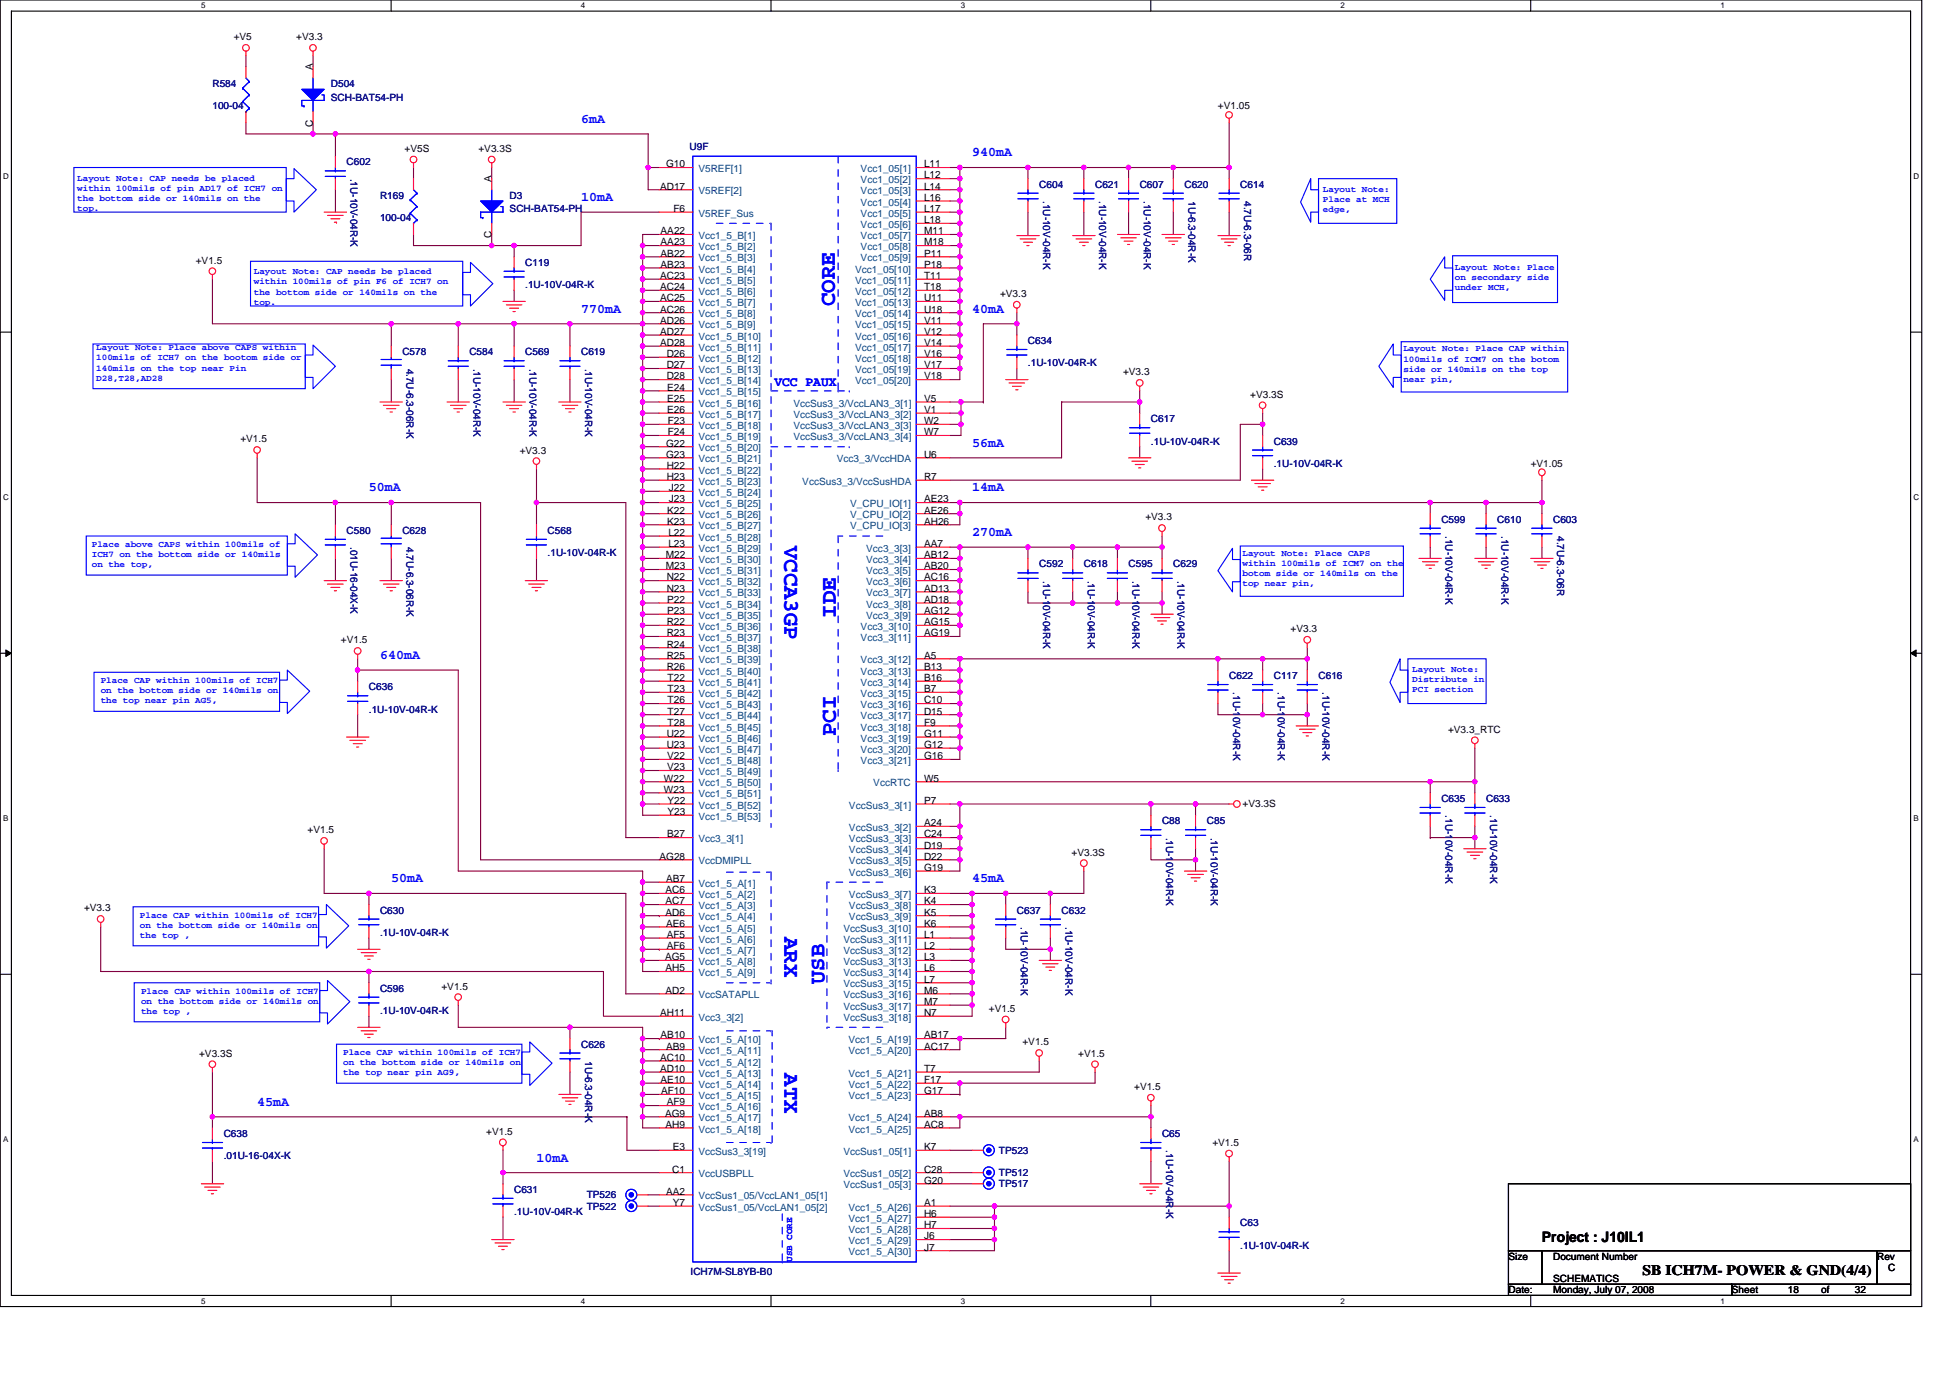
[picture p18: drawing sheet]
<svg xmlns="http://www.w3.org/2000/svg" width="297mm" height="210mm" viewBox="0 0 297 210" stroke-linecap="round" stroke-linejoin="round" font-family="sans-serif">
<defs><g id="words">
<g font-size="3.4" fill="#00f">
<text x="127.1" y="46.6" transform="rotate(-90 127.1 46.6)">CORE</text>
<text x="119.5" y="83.2" transform="rotate(90 119.5 83.2)">VCCA3GP</text>
<text x="127.3" y="94.1" transform="rotate(-90 127.3 94.1)">IDE</text>
<text x="127.3" y="112.1" transform="rotate(-90 127.3 112.1)">PCI</text>
<text x="119.5" y="142.8" transform="rotate(90 119.5 142.8)">ARX</text>
<text x="125.6" y="149.9" transform="rotate(-90 125.6 149.9)">USB</text>
<text x="119.5" y="163.5" transform="rotate(90 119.5 163.5)">ATX</text>
</g>
<g font-size="2.2">
<text x="234.9" y="189.2">Project : J10IL1</text>
<text x="250.2" y="194.3">SB ICH7M- POWER &amp; GND(4/4)</text>
</g>
<g font-size="2" fill="#00f">
<text x="88.5" y="18.7">6mA</text>
<text x="148.1" y="23.8">940mA</text>
<text x="88.5" y="30.6">10mA</text>
<text x="88.5" y="47.6">770mA</text>
<text x="148.1" y="47.6">40mA</text>
<text x="118" y="58.9">VCC PAUX</text>
<text x="148.1" y="68.1">56mA</text>
<text x="56.2" y="74.9">50mA</text>
<text x="148.1" y="74.9">14mA</text>
<text x="148.1" y="81.7">270mA</text>
<text x="57.9" y="100.4">640mA</text>
<text x="59.6" y="134.5">50mA</text>
<text x="148.1" y="134.5">45mA</text>
<text x="39.2" y="168.5">45mA</text>
<text x="81.7" y="177">10mA</text>
</g>
<g font-size="1.5">
<text x="35.6" y="6.1">+V5</text>
<text x="45.1" y="6.1">+V3.3</text>
<text x="47.7" y="10.7" transform="rotate(-90 47.7 10.7)">A</text>
<text x="185.5" y="16.7">+V1.05</text>
<text x="47.7" y="19.3" transform="rotate(-90 47.7 19.3)">C</text>
<text x="61.6" y="23.2">+V5S</text>
<text x="72.9" y="23.2">+V3.3S</text>
<text x="74.9" y="27.7" transform="rotate(-90 74.9 27.7)">A</text>
<text x="100.5" y="28.9">AD17</text>
<text x="101.5" y="25.5">G10</text>
<text x="140.8" y="25.5">L11</text>
<text x="140.8" y="27.2">L12</text>
<text x="140.8" y="28.9">L14</text>
<text x="100.6" y="35.7">AA22</text>
<text x="102.6" y="32.3">F6</text>
<text x="140.8" y="30.6">L16</text>
<text x="140.8" y="32.3">L17</text>
<text x="140.8" y="34">L18</text>
<text x="140.8" y="35.7">M11</text>
<text x="29.8" y="40.2">+V1.5</text>
<text x="74.9" y="36.3" transform="rotate(-90 74.9 36.3)">C</text>
<text x="100.6" y="37.4">AA23</text>
<text x="100.6" y="39.1">AB22</text>
<text x="100.6" y="40.8">AB23</text>
<text x="140.8" y="40.8">P18</text>
<text x="140.8" y="37.4">M18</text>
<text x="140.8" y="39.1">P11</text>
<text x="100.5" y="42.5">AC23</text>
<text x="100.5" y="44.2">AC24</text>
<text x="100.5" y="45.9">AC25</text>
<text x="100.5" y="47.6">AC26</text>
<text x="140.8" y="42.5">T11</text>
<text x="140.8" y="44.2">T18</text>
<text x="140.8" y="45.9">U11</text>
<text x="140.8" y="47.6">U18</text>
<text x="152.3" y="45.3">+V3.3</text>
<text x="100.5" y="49.3">AD26</text>
<text x="100.5" y="51">AD27</text>
<text x="100.5" y="52.7">AD28</text>
<text x="140.8" y="49.3">V11</text>
<text x="140.8" y="51">V12</text>
<text x="140.8" y="52.7">V14</text>
<text x="101.6" y="54.4">D26</text>
<text x="101.6" y="56.1">D27</text>
<text x="101.6" y="57.8">D28</text>
<text x="101.6" y="59.5">E24</text>
<text x="140.8" y="54.4">V16</text>
<text x="140.8" y="56.1">V17</text>
<text x="140.8" y="57.8">V18</text>
<text x="171.1" y="57.2">+V3.3</text>
<text x="101.6" y="61.2">E25</text>
<text x="101.6" y="62.9">E26</text>
<text x="101.7" y="64.6">F23</text>
<text x="140.8" y="61.2">V5</text>
<text x="140.8" y="62.9">V1</text>
<text x="140.8" y="64.6">W2</text>
<text x="190.5" y="60.6">+V3.3S</text>
<text x="36.6" y="67.4">+V1.5</text>
<text x="79.2" y="69.1">+V3.3</text>
<text x="101.5" y="68.1">G22</text>
<text x="101.5" y="69.7">G23</text>
<text x="101.6" y="71.4">H22</text>
<text x="101.7" y="66.3">F24</text>
<text x="140.8" y="66.3">W7</text>
<text x="140.8" y="69.7">U6</text>
<text x="233.2" y="71.1">+V1.05</text>
<text x="101.6" y="73.2">H23</text>
<text x="101.9" y="74.8">J22</text>
<text x="101.9" y="76.6">J23</text>
<text x="140.8" y="76.6">AE23</text>
<text x="140.8" y="73.2">R7</text>
<text x="101.6" y="78.3">K22</text>
<text x="101.6" y="79.9">K23</text>
<text x="101.8" y="81.7">L22</text>
<text x="101.8" y="83.4">L23</text>
<text x="140.8" y="78.3">AE26</text>
<text x="140.8" y="79.9">AH26</text>
<text x="140.8" y="83.4">AA7</text>
<text x="174.5" y="79.3">+V3.3</text>
<text x="101.4" y="85.1">M22</text>
<text x="101.4" y="86.8">M23</text>
<text x="101.6" y="88.5">N22</text>
<text x="140.8" y="85.1">AB12</text>
<text x="140.8" y="86.8">AB20</text>
<text x="140.8" y="88.5">AC16</text>
<text x="101.6" y="90.2">N23</text>
<text x="101.6" y="95.3">R22</text>
<text x="101.6" y="91.9">P22</text>
<text x="101.6" y="93.6">P23</text>
<text x="140.8" y="90.2">AD13</text>
<text x="140.8" y="91.9">AD18</text>
<text x="140.8" y="93.6">AG12</text>
<text x="140.8" y="95.3">AG15</text>
<text x="51.9" y="98">+V1.5</text>
<text x="101.6" y="97">R23</text>
<text x="101.6" y="98.7">R24</text>
<text x="101.6" y="100.4">R25</text>
<text x="140.8" y="97">AG19</text>
<text x="140.8" y="100.4">A5</text>
<text x="196.6" y="96.3">+V3.3</text>
<text x="101.6" y="102.1">R26</text>
<text x="101.7" y="103.8">T22</text>
<text x="101.7" y="105.5">T23</text>
<text x="101.7" y="107.2">T26</text>
<text x="140.8" y="102.1">B13</text>
<text x="140.8" y="103.8">B16</text>
<text x="140.8" y="105.5">B7</text>
<text x="140.8" y="107.2">C10</text>
<text x="101.6" y="112.3">U22</text>
<text x="101.6" y="114">U23</text>
<text x="101.7" y="108.9">T27</text>
<text x="101.7" y="110.6">T28</text>
<text x="140.8" y="108.9">D15</text>
<text x="140.8" y="110.6">F9</text>
<text x="140.8" y="112.3">G11</text>
<text x="140.8" y="114">G12</text>
<text x="220.6" y="111.7">+V3.3_RTC</text>
<text x="101.1" y="119.1">W22</text>
<text x="101.6" y="115.7">V22</text>
<text x="101.6" y="117.4">V23</text>
<text x="140.8" y="119.1">W5</text>
<text x="140.8" y="115.7">G16</text>
<text x="101.1" y="120.8">W23</text>
<text x="101.7" y="122.5">Y22</text>
<text x="101.7" y="124.2">Y23</text>
<text x="140.8" y="122.5">P7</text>
<text x="140.8" y="125.9">A24</text>
<text x="189.3" y="123">+V3.3S</text>
<text x="46.8" y="127">+V1.5</text>
<text x="100.5" y="131">AG28</text>
<text x="101.6" y="127.6">B27</text>
<text x="140.8" y="127.6">C24</text>
<text x="140.8" y="129.3">D19</text>
<text x="140.8" y="131">D22</text>
<text x="163.2" y="130.4">+V3.3S</text>
<text x="101.4" y="136.1">AC6</text>
<text x="101.4" y="137.8">AC7</text>
<text x="101.5" y="134.4">AB7</text>
<text x="140.8" y="132.7">G19</text>
<text x="140.8" y="136.1">K3</text>
<text x="140.8" y="137.8">K4</text>
<text x="12.8" y="138.9">+V3.3</text>
<text x="101.4" y="139.5">AD6</text>
<text x="101.5" y="141.2">AE6</text>
<text x="101.6" y="142.9">AF5</text>
<text x="140.8" y="139.5">K5</text>
<text x="140.8" y="141.2">K6</text>
<text x="140.8" y="142.9">L1</text>
<text x="101.3" y="146.3">AG5</text>
<text x="101.4" y="148">AH5</text>
<text x="101.6" y="144.6">AF6</text>
<text x="140.8" y="144.6">L2</text>
<text x="140.8" y="146.3">L3</text>
<text x="140.8" y="148">L6</text>
<text x="140.8" y="149.7">L7</text>
<text x="67.2" y="150.8">+V1.5</text>
<text x="100.5" y="154.8">AH11</text>
<text x="101.4" y="151.4">AD2</text>
<text x="140.8" y="151.4">M6</text>
<text x="140.8" y="153.1">M7</text>
<text x="140.8" y="154.8">N7</text>
<text x="150.6" y="154.2">+V1.5</text>
<text x="30.3" y="161">+V3.3S</text>
<text x="100.5" y="161.6">AC10</text>
<text x="100.6" y="158.2">AB10</text>
<text x="101.5" y="159.9">AB9</text>
<text x="140.8" y="158.2">AB17</text>
<text x="140.8" y="159.9">AC17</text>
<text x="155.7" y="159.3">+V1.5</text>
<text x="164.2" y="161">+V1.5</text>
<text x="100.5" y="163.3">AD10</text>
<text x="100.6" y="165">AE10</text>
<text x="100.7" y="166.8">AF10</text>
<text x="140.8" y="163.3">T7</text>
<text x="140.8" y="165">F17</text>
<text x="140.8" y="166.8">G17</text>
<text x="172.8" y="166.1">+V1.5</text>
<text x="74.1" y="172.9">+V1.5</text>
<text x="101.3" y="170.2">AG9</text>
<text x="101.4" y="171.9">AH9</text>
<text x="101.6" y="168.4">AF9</text>
<text x="140.8" y="170.2">AB8</text>
<text x="140.8" y="171.9">AC8</text>
<text x="102.4" y="178.7">C1</text>
<text x="102.5" y="175.3">E3</text>
<text x="140.8" y="175.3">K7</text>
<text x="140.8" y="178.7">C28</text>
<text x="184.7" y="174.6">+V1.5</text>
<text x="101.5" y="182.1">AA2</text>
<text x="102.5" y="183.8">Y7</text>
<text x="140.8" y="180.4">G20</text>
<text x="140.8" y="183.8">A1</text>
<text x="140.8" y="185.5">H6</text>
<text x="140.8" y="187.2">H7</text>
<text x="140.8" y="188.9">J6</text>
<text x="140.8" y="190.6">J7</text>
<text x="229.8" y="192">Size</text>
<text x="236.6" y="192">Document Number</text>
<text x="285.9" y="192">Rev</text>
<text x="229.8" y="197.1">Date:</text>
<text x="236.6" y="195.4">SCHEMATICS</text>
<text x="236.6" y="197.1">Monday, July 07, 2008</text>
<text x="263.8" y="197.1">Sheet</text>
<text x="272.3" y="197.1">18</text>
<text x="277.4" y="197.1">of</text>
<text x="282.5" y="197.1">32</text>
<text x="287.6" y="193.7">C</text>
</g>
<g font-size="1.5" fill="#000080">
<text x="32.4" y="13.3">R584</text>
<text x="32.4" y="16.7">100-04</text>
<text x="50.4" y="13.3">D504</text>
<text x="50.4" y="15.3">SCH-BAT54-PH</text>
<text x="105" y="22.8">U9F</text>
<text x="52.8" y="25.2">C602</text>
<text x="53.4" y="27.2" transform="rotate(90 53.4 27.2)">.1U-10V-04R-K</text>
<text x="158.3" y="28.6">C604</text>
<text x="166.8" y="28.6">C621</text>
<text x="173.6" y="28.6">C607</text>
<text x="180.4" y="28.6">C620</text>
<text x="188.9" y="28.6">C614</text>
<text x="57.9" y="30.3">R169</text>
<text x="57.9" y="33.7">100-04</text>
<text x="77.6" y="30.3">D3</text>
<text x="77.6" y="32.3">SCH-BAT54-PH</text>
<text x="158.9" y="30.6" transform="rotate(90 158.9 30.6)">.1U-10V-04R-K</text>
<text x="167.4" y="30.6" transform="rotate(90 167.4 30.6)">.1U-10V-04R-K</text>
<text x="174.2" y="30.6" transform="rotate(90 174.2 30.6)">.1U-10V-04R-K</text>
<text x="181" y="30.6" transform="rotate(90 181 30.6)">1U-6.3-04R-K</text>
<text x="189.5" y="30.6" transform="rotate(90 189.5 30.6)">4.7U-6.3-06R</text>
<text x="80" y="40.5">C119</text>
<text x="80" y="43.9">.1U-10V-04R-K</text>
<text x="156.6" y="52.4">C634</text>
<text x="61.3" y="54.1">C578</text>
<text x="61.9" y="56.2" transform="rotate(90 61.9 56.2)">4.7U-6.3-06R-K</text>
<text x="71.5" y="54.1">C584</text>
<text x="72.1" y="56.2" transform="rotate(90 72.1 56.2)">.1U-10V-04R-K</text>
<text x="80" y="54.1">C569</text>
<text x="80.6" y="56.2" transform="rotate(90 80.6 56.2)">.1U-10V-04R-K</text>
<text x="88.5" y="54.1">C619</text>
<text x="89.2" y="56.2" transform="rotate(90 89.2 56.2)">.1U-10V-04R-K</text>
<text x="156.6" y="55.8">.1U-10V-04R-K</text>
<text x="175.3" y="64.3">C617</text>
<text x="175.3" y="67.7">.1U-10V-04R-K</text>
<text x="194" y="67.7">C639</text>
<text x="194" y="71.1">.1U-10V-04R-K</text>
<text x="52.8" y="81.3">C580</text>
<text x="53.4" y="83.4" transform="rotate(90 53.4 83.4)">.01U-16-04X-K</text>
<text x="61.3" y="81.3">C628</text>
<text x="61.9" y="83.4" transform="rotate(90 61.9 83.4)">4.7U-6.3-06R-K</text>
<text x="83.4" y="81.3">C568</text>
<text x="219.6" y="79.7">C599</text>
<text x="220.2" y="81.7" transform="rotate(90 220.2 81.7)">.1U-10V-04R-K</text>
<text x="228.1" y="79.7">C610</text>
<text x="228.7" y="81.7" transform="rotate(90 228.7 81.7)">.1U-10V-04R-K</text>
<text x="236.6" y="79.7">C603</text>
<text x="237.2" y="81.7" transform="rotate(90 237.2 81.7)">4.7U-6.3-06R</text>
<text x="83.4" y="84.8">.1U-10V-04R-K</text>
<text x="158.3" y="86.5">C592</text>
<text x="158.9" y="88.5" transform="rotate(90 158.9 88.5)">.1U-10V-04R-K</text>
<text x="165.1" y="86.5">C618</text>
<text x="165.7" y="88.5" transform="rotate(90 165.7 88.5)">.1U-10V-04R-K</text>
<text x="171.9" y="86.5">C595</text>
<text x="172.5" y="88.5" transform="rotate(90 172.5 88.5)">.1U-10V-04R-K</text>
<text x="178.7" y="86.5">C629</text>
<text x="179.3" y="88.5" transform="rotate(90 179.3 88.5)">.1U-10V-04R-K</text>
<text x="56.2" y="105.2">C636</text>
<text x="187.2" y="103.5">C622</text>
<text x="187.9" y="105.5" transform="rotate(90 187.9 105.5)">.1U-10V-04R-K</text>
<text x="194" y="103.5">C117</text>
<text x="194.7" y="105.5" transform="rotate(90 194.7 105.5)">.1U-10V-04R-K</text>
<text x="200.8" y="103.5">C616</text>
<text x="201.5" y="105.5" transform="rotate(90 201.5 105.5)">.1U-10V-04R-K</text>
<text x="56.2" y="108.6">.1U-10V-04R-K</text>
<text x="177" y="125.6">C88</text>
<text x="183.8" y="125.6">C85</text>
<text x="219.6" y="122.2">C635</text>
<text x="220.2" y="124.2" transform="rotate(90 220.2 124.2)">.1U-10V-04R-K</text>
<text x="226.4" y="122.2">C633</text>
<text x="227" y="124.2" transform="rotate(90 227 124.2)">.1U-10V-04R-K</text>
<text x="177.6" y="127.6" transform="rotate(90 177.6 127.6)">.1U-10V-04R-K</text>
<text x="184.4" y="127.6" transform="rotate(90 184.4 127.6)">.1U-10V-04R-K</text>
<text x="57.9" y="139.2">C630</text>
<text x="57.9" y="142.6">.1U-10V-04R-K</text>
<text x="154.9" y="139.2">C637</text>
<text x="155.5" y="141.2" transform="rotate(90 155.5 141.2)">.1U-10V-04R-K</text>
<text x="161.7" y="139.2">C632</text>
<text x="162.3" y="141.2" transform="rotate(90 162.3 141.2)">.1U-10V-04R-K</text>
<text x="57.9" y="151.1">C596</text>
<text x="57.9" y="154.5">.1U-10V-04R-K</text>
<text x="88.5" y="159.6">C626</text>
<text x="89.2" y="161.7" transform="rotate(90 89.2 161.7)">1U-6.3-04R-K</text>
<text x="34.1" y="173.2">C638</text>
<text x="177" y="173.2">C65</text>
<text x="34.1" y="176.7">.01U-16-04X-K</text>
<text x="152.2" y="175.8">TP523</text>
<text x="152.2" y="179.2">TP512</text>
<text x="177.6" y="175.3" transform="rotate(90 177.6 175.3)">.1U-10V-04R-K</text>
<text x="78.3" y="181.8">C631</text>
<text x="78.3" y="185.2">.1U-10V-04R-K</text>
<text x="89.4" y="184.3">TP522</text>
<text x="89.4" y="182.6">TP526</text>
<text x="152.2" y="180.9">TP517</text>
<text x="188.9" y="186.9">C63</text>
<text x="188.9" y="190.3">.1U-10V-04R-K</text>
<text x="105.2" y="194.4">ICH7M-SL8YB-B0</text>
</g>
<g font-size="1.5" fill="#004080">
<text x="106.4" y="26.2">V5REF[1]</text>
<text x="106.4" y="29.6">V5REF[2]</text>
<text x="131.1" y="26.2">Vcc1_05[1]</text>
<text x="131.1" y="27.9">Vcc1_05[2]</text>
<text x="131.1" y="29.6">Vcc1_05[3]</text>
<text x="106.4" y="33">V5REF_Sus</text>
<text x="131.1" y="31.3">Vcc1_05[4]</text>
<text x="131.1" y="33">Vcc1_05[5]</text>
<text x="131.1" y="34.7">Vcc1_05[6]</text>
<text x="106.4" y="36.4">Vcc1_5_B[1]</text>
<text x="106.4" y="38.1">Vcc1_5_B[2]</text>
<text x="106.4" y="39.8">Vcc1_5_B[3]</text>
<text x="106.4" y="41.5">Vcc1_5_B[4]</text>
<text x="130.3" y="41.5">Vcc1_05[10]</text>
<text x="131.1" y="36.4">Vcc1_05[7]</text>
<text x="131.1" y="38.1">Vcc1_05[8]</text>
<text x="131.1" y="39.8">Vcc1_05[9]</text>
<text x="106.4" y="43.2">Vcc1_5_B[5]</text>
<text x="106.4" y="44.9">Vcc1_5_B[6]</text>
<text x="106.4" y="46.6">Vcc1_5_B[7]</text>
<text x="130.3" y="43.2">Vcc1_05[11]</text>
<text x="130.3" y="44.9">Vcc1_05[12]</text>
<text x="130.3" y="46.6">Vcc1_05[13]</text>
<text x="106.4" y="48.3">Vcc1_5_B[8]</text>
<text x="106.4" y="50">Vcc1_5_B[9]</text>
<text x="106.4" y="51.8">Vcc1_5_B[10]</text>
<text x="106.4" y="53.4">Vcc1_5_B[11]</text>
<text x="130.3" y="48.3">Vcc1_05[14]</text>
<text x="130.3" y="50">Vcc1_05[15]</text>
<text x="130.3" y="51.8">Vcc1_05[16]</text>
<text x="130.3" y="53.4">Vcc1_05[17]</text>
<text x="106.4" y="55.1">Vcc1_5_B[12]</text>
<text x="106.4" y="56.9">Vcc1_5_B[13]</text>
<text x="106.4" y="58.5">Vcc1_5_B[14]</text>
<text x="130.3" y="55.1">Vcc1_05[18]</text>
<text x="130.3" y="56.9">Vcc1_05[19]</text>
<text x="130.3" y="58.5">Vcc1_05[20]</text>
<text x="106.4" y="60.3">Vcc1_5_B[15]</text>
<text x="106.4" y="62">Vcc1_5_B[16]</text>
<text x="106.4" y="63.6">Vcc1_5_B[17]</text>
<text x="106.4" y="65.4">Vcc1_5_B[18]</text>
<text x="120.9" y="62">VccSus3_3/VccLAN3_3[1]</text>
<text x="120.9" y="63.6">VccSus3_3/VccLAN3_3[2]</text>
<text x="120.9" y="65.4">VccSus3_3/VccLAN3_3[3]</text>
<text x="106.4" y="67.1">Vcc1_5_B[19]</text>
<text x="106.4" y="68.8">Vcc1_5_B[20]</text>
<text x="106.4" y="70.5">Vcc1_5_B[21]</text>
<text x="120.9" y="67.1">VccSus3_3/VccLAN3_3[4]</text>
<text x="127.5" y="70.5">Vcc3_3/VccHDA</text>
<text x="106.4" y="72.2">Vcc1_5_B[22]</text>
<text x="106.4" y="73.9">Vcc1_5_B[23]</text>
<text x="106.4" y="75.6">Vcc1_5_B[24]</text>
<text x="106.4" y="77.3">Vcc1_5_B[25]</text>
<text x="122.2" y="73.9">VccSus3_3/VccSusHDA</text>
<text x="129.5" y="77.3">V_CPU_IO[1]</text>
<text x="106.4" y="79">Vcc1_5_B[26]</text>
<text x="106.4" y="80.7">Vcc1_5_B[27]</text>
<text x="106.4" y="82.4">Vcc1_5_B[28]</text>
<text x="129.5" y="79">V_CPU_IO[2]</text>
<text x="129.5" y="80.7">V_CPU_IO[3]</text>
<text x="106.4" y="84.1">Vcc1_5_B[29]</text>
<text x="106.4" y="85.8">Vcc1_5_B[30]</text>
<text x="106.4" y="87.5">Vcc1_5_B[31]</text>
<text x="106.4" y="89.2">Vcc1_5_B[32]</text>
<text x="131.9" y="84.1">Vcc3_3[3]</text>
<text x="131.9" y="85.8">Vcc3_3[4]</text>
<text x="131.9" y="87.5">Vcc3_3[5]</text>
<text x="131.9" y="89.2">Vcc3_3[6]</text>
<text x="106.4" y="90.9">Vcc1_5_B[33]</text>
<text x="106.4" y="92.6">Vcc1_5_B[34]</text>
<text x="106.4" y="94.3">Vcc1_5_B[35]</text>
<text x="106.4" y="96">Vcc1_5_B[36]</text>
<text x="131.1" y="96">Vcc3_3[10]</text>
<text x="131.9" y="90.9">Vcc3_3[7]</text>
<text x="131.9" y="92.6">Vcc3_3[8]</text>
<text x="131.9" y="94.3">Vcc3_3[9]</text>
<text x="106.4" y="97.7">Vcc1_5_B[37]</text>
<text x="106.4" y="99.4">Vcc1_5_B[38]</text>
<text x="106.4" y="101.1">Vcc1_5_B[39]</text>
<text x="131.1" y="97.7">Vcc3_3[11]</text>
<text x="131.1" y="101.1">Vcc3_3[12]</text>
<text x="106.4" y="102.8">Vcc1_5_B[40]</text>
<text x="106.4" y="104.5">Vcc1_5_B[41]</text>
<text x="106.4" y="106.2">Vcc1_5_B[42]</text>
<text x="106.4" y="107.9">Vcc1_5_B[43]</text>
<text x="131.1" y="102.8">Vcc3_3[13]</text>
<text x="131.1" y="104.5">Vcc3_3[14]</text>
<text x="131.1" y="106.2">Vcc3_3[15]</text>
<text x="131.1" y="107.9">Vcc3_3[16]</text>
<text x="106.4" y="109.6">Vcc1_5_B[44]</text>
<text x="106.4" y="111.3">Vcc1_5_B[45]</text>
<text x="106.4" y="113">Vcc1_5_B[46]</text>
<text x="131.1" y="109.6">Vcc3_3[17]</text>
<text x="131.1" y="111.3">Vcc3_3[18]</text>
<text x="131.1" y="113">Vcc3_3[19]</text>
<text x="106.4" y="114.7">Vcc1_5_B[47]</text>
<text x="106.4" y="116.4">Vcc1_5_B[48]</text>
<text x="106.4" y="118.1">Vcc1_5_B[49]</text>
<text x="106.4" y="119.8">Vcc1_5_B[50]</text>
<text x="131.1" y="114.7">Vcc3_3[20]</text>
<text x="131.1" y="116.4">Vcc3_3[21]</text>
<text x="133" y="119.8">VccRTC</text>
<text x="106.4" y="121.5">Vcc1_5_B[51]</text>
<text x="106.4" y="123.2">Vcc1_5_B[52]</text>
<text x="106.4" y="124.9">Vcc1_5_B[53]</text>
<text x="129.3" y="123.2">VccSus3_3[1]</text>
<text x="106.4" y="128.3">Vcc3_3[1]</text>
<text x="106.4" y="131.7">VccDMIPLL</text>
<text x="129.3" y="126.6">VccSus3_3[2]</text>
<text x="129.3" y="128.3">VccSus3_3[3]</text>
<text x="129.3" y="130">VccSus3_3[4]</text>
<text x="129.3" y="131.7">VccSus3_3[5]</text>
<text x="106.4" y="135.1">Vcc1_5_A[1]</text>
<text x="106.4" y="136.8">Vcc1_5_A[2]</text>
<text x="129.3" y="133.4">VccSus3_3[6]</text>
<text x="129.3" y="136.8">VccSus3_3[7]</text>
<text x="106.4" y="138.5">Vcc1_5_A[3]</text>
<text x="106.4" y="140.2">Vcc1_5_A[4]</text>
<text x="106.4" y="141.9">Vcc1_5_A[5]</text>
<text x="106.4" y="143.6">Vcc1_5_A[6]</text>
<text x="128.5" y="141.9">VccSus3_3[10]</text>
<text x="128.5" y="143.6">VccSus3_3[11]</text>
<text x="129.3" y="138.5">VccSus3_3[8]</text>
<text x="129.3" y="140.2">VccSus3_3[9]</text>
<text x="106.4" y="145.4">Vcc1_5_A[7]</text>
<text x="106.4" y="147">Vcc1_5_A[8]</text>
<text x="106.4" y="148.7">Vcc1_5_A[9]</text>
<text x="128.5" y="145.4">VccSus3_3[12]</text>
<text x="128.5" y="147">VccSus3_3[13]</text>
<text x="128.5" y="148.7">VccSus3_3[14]</text>
<text x="106.4" y="152.1">VccSATAPLL</text>
<text x="106.4" y="155.6">Vcc3_3[2]</text>
<text x="128.5" y="150.5">VccSus3_3[15]</text>
<text x="128.5" y="152.1">VccSus3_3[16]</text>
<text x="128.5" y="153.9">VccSus3_3[17]</text>
<text x="128.5" y="155.6">VccSus3_3[18]</text>
<text x="106.4" y="159">Vcc1_5_A[10]</text>
<text x="106.4" y="160.7">Vcc1_5_A[11]</text>
<text x="129.2" y="159">Vcc1_5_A[19]</text>
<text x="129.2" y="160.7">Vcc1_5_A[20]</text>
<text x="106.4" y="162.4">Vcc1_5_A[12]</text>
<text x="106.4" y="164.1">Vcc1_5_A[13]</text>
<text x="106.4" y="165.8">Vcc1_5_A[14]</text>
<text x="106.4" y="167.5">Vcc1_5_A[15]</text>
<text x="129.2" y="164.1">Vcc1_5_A[21]</text>
<text x="129.2" y="165.8">Vcc1_5_A[22]</text>
<text x="129.2" y="167.5">Vcc1_5_A[23]</text>
<text x="106.4" y="169.2">Vcc1_5_A[16]</text>
<text x="106.4" y="170.9">Vcc1_5_A[17]</text>
<text x="106.4" y="172.6">Vcc1_5_A[18]</text>
<text x="129.2" y="170.9">Vcc1_5_A[24]</text>
<text x="129.2" y="172.6">Vcc1_5_A[25]</text>
<text x="106.4" y="176">VccSus3_3[19]</text>
<text x="106.4" y="179.4">VccUSBPLL</text>
<text x="128.5" y="176">VccSus1_05[1]</text>
<text x="128.5" y="179.4">VccSus1_05[2]</text>
<text x="106.4" y="182.8">VccSus1_05/VccLAN1_05[1]</text>
<text x="106.4" y="184.5">VccSus1_05/VccLAN1_05[2]</text>
<text x="128.5" y="181.1">VccSus1_05[3]</text>
<text x="129.2" y="184.5">Vcc1_5_A[26]</text>
<text x="129.2" y="186.2">Vcc1_5_A[27]</text>
<text x="129.2" y="187.9">Vcc1_5_A[28]</text>
<text x="129.2" y="189.6">Vcc1_5_A[29]</text>
<text x="129.2" y="191.3">Vcc1_5_A[30]</text>
</g>
<g font-size="1.4" fill="#00f">
<text x="11.8" y="27.5">Layout Note: CAP needs be placed</text>
<text x="11.8" y="29.1">within 100mils of pin AD17 of ICH7 on</text>
<text x="201.5" y="29.2">Layout Note:</text>
<text x="11.8" y="30.6">the bottom side or 140mils on the</text>
<text x="11.8" y="32.2">top.</text>
<text x="201.5" y="30.8">Place at MCH</text>
<text x="201.5" y="32.3">edge,</text>
<text x="38.7" y="41.8">Layout Note: CAP needs be placed</text>
<text x="221.6" y="41.1">Layout Note: Place</text>
<text x="38.7" y="43.3">within 100mils of pin F6 of ICH7 on</text>
<text x="38.7" y="44.9">the bottom side or 140mils on the</text>
<text x="38.7" y="46.4">top.</text>
<text x="221.6" y="42.7">on secondary side</text>
<text x="221.6" y="44.2">under MCH,</text>
<text x="14.7" y="53.4">Layout Note: Place above CAPS within</text>
<text x="213.8" y="53.6">Layout Note: Place CAP within</text>
<text x="14.7" y="54.9">100mils of ICH7 on the bootom side or</text>
<text x="14.7" y="56.5">140mils on the top near Pin</text>
<text x="14.7" y="58">D28,T28,AD28</text>
<text x="213.8" y="55.1">100mils of ICM7 on the botom</text>
<text x="213.8" y="56.6">side or 140mils on the top</text>
<text x="213.8" y="58.2">near pin,</text>
<text x="14" y="83.3">Place above CAPS within 100mils of</text>
<text x="14" y="84.9">ICH7 on the bottom side or 140mils</text>
<text x="14" y="86.4">on the top,</text>
<text x="189.3" y="84.7">Layout Note: Place CAPS</text>
<text x="189.3" y="86.2">within 100mils of ICM7 on the</text>
<text x="189.3" y="87.8">botom side or 140mils on the</text>
<text x="189.3" y="89.3">top near pin,</text>
<text x="15.3" y="104.1">Place CAP within 100mils of ICH7</text>
<text x="15.3" y="105.6">on the bottom side or 140mils on</text>
<text x="15.3" y="107.2">the top near pin AG5,</text>
<text x="215.1" y="102.4">Layout Note:</text>
<text x="215.1" y="103.9">Distribute in</text>
<text x="215.1" y="105.5">PCI section</text>
<text x="21.3" y="139.8">Place CAP within 100mils of ICH7</text>
<text x="21.3" y="141.4">on the bottom side or 140mils on</text>
<text x="21.3" y="142.9">the top ,</text>
<text x="21.5" y="151.4">Place CAP within 100mils of ICH7</text>
<text x="21.5" y="153">on the bottom side or 140mils on</text>
<text x="21.5" y="154.5">the top ,</text>
<text x="52.3" y="160.8">Place CAP within 100mils of ICH7</text>
<text x="52.3" y="162.3">on the bottom side or 140mils on</text>
<text x="52.3" y="163.9">the top near pin AG9,</text>
<text x="120.7" y="192.3" transform="rotate(-90 120.7 192.3)">USB CORE</text>
</g>
<g font-size="1.2">
<text x="30.6" y="1.2">5</text>
<text x="88.5" y="1.2">4</text>
<text x="146.4" y="1.2">3</text>
<text x="204.2" y="1.2">2</text>
<text x="262.1" y="1.2">1</text>
<text x=".5" y="27.2">D</text>
<text x="291.5" y="27.2">D</text>
<text x=".5" y="76.1">C</text>
<text x="291.5" y="76.1">C</text>
<text x=".5" y="125.1">B</text>
<text x="291.5" y="125.1">B</text>
<text x=".5" y="174">A</text>
<text x="291.5" y="174">A</text>
<text x="30.6" y="198.6">5</text>
<text x="88.5" y="198.6">4</text>
<text x="146.4" y="198.6">3</text>
<text x="204.2" y="198.6">2</text>
<text x="262.1" y="198.6">1</text>
</g>
</g></defs>
<path d="M0 0h292.7v199.1h-292.7zM1.7 1.7h289.3v195.7h-289.3z" fill="none" stroke="#000" stroke-width=".17"/>
<g fill="#fff">
<path d="M30.6 .2h.7v1.3h-.7z"/>
<path d="M30.6 197.6h.7v1.3h-.7z"/>
</g>
<path d="M59.6 0v1.7M59.6 197.4v1.7" fill="none" stroke="#000" stroke-width=".17"/>
<g fill="#fff">
<path d="M88.5 .2h.7v1.3h-.7z"/>
<path d="M88.5 197.6h.7v1.3h-.7z"/>
</g>
<path d="M117.5 0v1.7M117.5 197.4v1.7" fill="none" stroke="#000" stroke-width=".17"/>
<g fill="#fff">
<path d="M146.4 .2h.6v1.3h-.6z"/>
<path d="M146.4 197.6h.6v1.3h-.6z"/>
</g>
<path d="M175.3 0v1.7M175.3 197.4v1.7" fill="none" stroke="#000" stroke-width=".17"/>
<g fill="#fff">
<path d="M204.2 .2h.7v1.3h-.7z"/>
<path d="M204.2 197.6h.7v1.3h-.7z"/>
</g>
<path d="M233.2 0v1.7M233.2 197.4v1.7" fill="none" stroke="#000" stroke-width=".17"/>
<g fill="#fff">
<path d="M262.1 .2h.6v1.3h-.6z"/>
<path d="M262.1 197.6h.6v1.3h-.6z"/>
<path d="M.5 26.1h.8v1.4h-.8z"/>
<path d="M291.5 26.1h.8v1.4h-.8z"/>
<path d="M.5 75.1h.8v1.3h-.8z"/>
<path d="M291.5 75.1h.8v1.3h-.8z"/>
</g>
<path d="M0 50.6h1.7M291 50.6h1.7" fill="none" stroke="#000" stroke-width=".17"/>
<g fill="#fff">
<path d="M.5 124h.7v1.3h-.7z"/>
<path d="M291.5 124h.7v1.3h-.7z"/>
</g>
<path d="M0 99.5h1.7M291 99.5h1.7" fill="none" stroke="#000" stroke-width=".17"/>
<path d="M.9 99l.8 .5-.8 .5zM291 99.5l.9-.5v1z" fill="#000" stroke="#000" stroke-width=".15"/>
<g fill="#fff">
<path d="M.5 172.9h.7v1.3h-.7z"/>
<path d="M291.5 172.9h.7v1.3h-.7z"/>
</g>
<path d="M0 148.5h1.7M291 148.5h1.7M229.8 180.4h61.2v10.2h-61.2zM229.8 190.6h5.1v5.1h-5.1zM229.8 195.7h34v1.7h-34zM234.9 190.6h51v5.1h-51zM263.8 195.7h27.2v1.7h-27.2zM285.9 190.6h5.1v5.1h-5.1z" fill="none" stroke="#000" stroke-width=".17"/>
<g fill="none" stroke="#800040" stroke-width=".17">
<path d="M37.5 18.7v1.7h10.2M37.5 8.5v1.7M47.7 18.7v1.7M47.7 8.5v1.7M187.2 18.7v6.8M47.7 20.4h3.4v3.4M47.7 20.4h.1M51.1 20.4h.1M51.1 28.9v3.4M51.1 20.4h47.6v5.1M63 25.5v1.7M63 35.7v1.7h11.9"/>
<path d="M74.9 35.7v1.7M74.9 25.5v1.7M74.9 37.4h3.4M74.9 37.4h.1M78.3 37.4h.1M78.3 37.4v1.7M97.9 37.4h.1M97.9 39.1h2.5M97.9 39.1h.1M97.9 37.4h2.5M98.7 25.5h.1M100.4 32.3h-11.9v5.1h-10.2"/>
<path d="M100.4 35.7h-2.5v86.8M100.4 25.5h-1.7v3.4h1.7M144.7 35.7h1.5M144.7 39.1h1.5M144.7 34h1.5M144.7 28.9h1.5M144.7 27.2h1.5M144.7 32.3h1.5M144.7 37.4h1.5M144.7 30.6h1.5M144.7 25.5h34M146.2 34h.1"/>
<path d="M146.2 28.9h.1M146.2 35.7h.1M146.2 30.6h.1M146.2 27.2h.1M146.2 39.1h.1M146.2 25.5h.1M146.2 37.4h.1M146.2 32.3h.1M146.2 25.5v30.7M156.6 32.3v3.6M156.6 25.5h.1M156.6 25.5v1.7"/>
<path d="M165.1 32.3v3.6M165.1 25.5h.1M165.1 25.5v1.7M171.9 25.5h.1M171.9 25.5v1.7M171.9 32.3v3.4M178.7 25.5v1.7M178.7 25.5h8.5M178.7 25.5h.1M178.7 32.3v3.4M187.2 32.3v3.6M187.2 25.5h.1"/>
<path d="M187.2 25.5v1.7M32.4 42.5v6.8h27.2M59.6 49.3h.1M59.6 57.8v3.5M59.6 49.3h18.7M59.6 49.3v3.4M69.8 57.8v3.5M69.8 49.3v3.4M69.8 49.3h.1M78.3 44.2v1.7M78.3 49.3v3.4M78.3 57.8v3.5"/>
<path d="M78.3 49.3h8.5M78.3 49.3h.1M86.8 57.8v3.5M86.8 49.3h11.1M86.8 49.3h.1M86.8 49.3v3.4M97.9 52.7h.1M97.9 57.8h.1M97.9 45.9h.1M97.9 42.5h.1M97.9 49.3h.1M97.9 49.3h2.5"/>
<path d="M97.9 40.8h2.5M97.9 45.9h2.5M97.9 54.4h.1M97.9 40.8h.1M97.9 51.1h.1M97.9 42.5h2.5M97.9 44.2h.1M97.9 47.6h2.5M97.9 44.2h2.5M97.9 56.2h2.5M97.9 51.1h2.5M97.9 59.6h2.5"/>
<path d="M97.9 47.6h.1M97.9 52.7h2.5M97.9 59.6h.1M97.9 56.2h.1M97.9 54.4h2.5M97.9 57.8h2.5M144.7 45.9h1.5M144.7 51.1h1.5M144.7 47.6h1.5M144.7 56.2h1.5M144.7 54.4h1.5M144.7 49.3h1.5"/>
<path d="M144.7 42.5h1.5M144.7 52.7h1.5M144.7 40.8h1.5M144.7 44.2h1.5M146.2 54.4h.1M146.2 42.5h.1M146.2 49.3h.1M146.2 56.2v1.6h-1.5M146.2 45.9h.1M146.2 47.6h.1M146.2 52.7h.1M146.2 51.1h.1"/>
<path d="M146.2 44.2h.1M146.2 56.2h.1M146.2 40.8h.1M154.9 56.2v1.6M154.9 47.6v1.7M154.9 49.3h-5.1v12M154.9 49.3h.1M154.9 49.3v1.8M173.6 59.6v1.7M39.2 69.8v6.8h20.4M51.1 76.6v3.4M51.1 76.6h.1"/>
<path d="M59.6 80v-3.4h13.6v54.4h27.2M59.6 76.6h.1M81.7 76.6h13.6v51h5.1M81.7 76.6h.1M81.7 71.5v5.1M81.7 76.6v3.4M97.9 61.3h2.5M97.9 62.9h2.5M97.9 71.5h.1M97.9 68.1h2.5M97.9 74.9h.1M97.9 66.4h2.5"/>
<path d="M97.9 76.6h2.5M97.9 80h2.5M97.9 78.3h2.5M97.9 68.1h.1M97.9 66.4h.1M97.9 74.9h2.5M97.9 61.3h.1M97.9 80h.1M97.9 69.8h.1M97.9 76.6h.1M97.9 73.2h2.5M97.9 71.5h2.5"/>
<path d="M97.9 62.9h.1M97.9 69.8h2.5M97.9 64.7h2.5M97.9 64.7h.1M97.9 78.3h.1M97.9 73.2h.1M144.7 62.9h1.7M144.7 78.3h1.5M144.7 64.7h1.7M144.7 61.3h1.7M144.7 76.6h81.7M146.2 76.6h.1"/>
<path d="M146.2 78.3v1.7h-1.5M146.2 78.3h.1M146.2 76.6v1.7M146.4 64.7h.1M146.4 62.9h.1M146.4 61.3v1.6M146.4 62.9v3.5h-1.7M146.4 61.3h3.4M149.8 61.3h.1M161.7 61.3h.1M161.7 61.3v8.5h-17M161.7 61.3h11.9"/>
<path d="M173.6 61.3v1.6M173.6 68.1v1.7M192.3 64.7h-3.4v8.5h-44.2M192.3 71.5v1.7M192.3 64.7h.1M192.3 62.9v1.8M192.3 64.7v1.7M217.9 76.6h.1M217.9 76.6v1.7M226.4 76.6h8.5M226.4 76.6v1.7M234.9 76.6v1.7"/>
<path d="M234.9 76.6h.1M234.9 73.2v3.4M51.1 85.1v3.4M59.6 85.1v3.4M81.7 85.1v3.4M97.9 93.6h2.5M97.9 98.7h2.5M97.9 97h2.5M97.9 88.5h.1M97.9 91.9h.1M97.9 95.3h2.5M97.9 85.1h.1"/>
<path d="M97.9 85.1h2.5M97.9 91.9h2.5M97.9 83.4h.1M97.9 81.7h2.5M97.9 90.2h2.5M97.9 81.7h.1M97.9 83.4h2.5M97.9 95.3h.1M97.9 88.5h2.5M97.9 86.8h2.5M97.9 86.8h.1M97.9 98.7h.1"/>
<path d="M97.9 90.2h.1M97.9 93.6h.1M97.9 97h.1M144.7 85.1h1.5M144.7 93.6h1.5M144.7 88.5h1.5M144.7 90.2h1.5M144.7 86.8h1.5M144.7 91.9h1.5M144.7 95.3h1.5M144.7 83.4h1.5M146.2 86.8h.1"/>
<path d="M146.2 93.6h.1M146.2 91.9h.1M146.2 85.1h.1M146.2 95.3h.1M146.2 95.3v1.7h-1.5M146.2 83.4h.1M146.2 88.5h.1M146.2 90.2h.1M146.2 83.4h10.4M146.2 83.4v11.9M156.6 83.4v1.7M156.6 90.2v1.7h13.6"/>
<path d="M156.6 83.4h.1M156.6 83.4h6.8M163.4 83.4v1.7M163.4 83.4h6.8v1.7M163.4 83.4h.1M163.4 90.2v1.7M170.2 83.4h6.8v1.7M170.2 83.4h.1M170.2 91.9h6.8M170.2 90.2v1.7M170.2 91.9h.1M177 81.7v1.7"/>
<path d="M177 91.9h.1M177 91.9v1.7M177 90.2v1.7M199.1 98.7v1.7M217.9 83.4v1.7M226.4 83.4v1.7M234.9 83.4v1.7M54.5 102.1h15.3v30.6h28.1v13.6M54.5 102.1h.1M54.5 108.9v3.4M54.5 100.4v1.7M54.5 102.1v1.7"/>
<path d="M97.9 114h2.5M97.9 107.2h.1M97.9 112.3h.1M97.9 102.1h.1M97.9 103.8h2.5M97.9 117.4h.1M97.9 119.1h.1M97.9 110.6h2.5M97.9 108.9h.1M97.9 100.4h.1M97.9 108.9h2.5M97.9 119.1h2.5"/>
<path d="M97.9 117.4h2.5M97.9 107.2h2.5M97.9 110.6h.1M97.9 103.8h.1M97.9 102.1h2.5M97.9 112.3h2.5M97.9 100.4h2.5M97.9 105.5h2.5M97.9 105.5h.1M97.9 114h.1M97.9 115.7h.1M97.9 115.7h2.5"/>
<path d="M144.7 114h1.5M144.7 107.2h1.5M144.7 108.9h1.5M144.7 102.1h1.5M144.7 119.1h73.2M144.7 105.5h1.5M144.7 103.8h1.5M144.7 110.6h1.5M144.7 112.3h1.5M144.7 100.4h1.5M146.2 100.4h.1M146.2 105.5h.1"/>
<path d="M146.2 110.6h.1M146.2 114h.1M146.2 107.2h.1M146.2 114v1.7h-1.5M146.2 112.3h.1M146.2 108.9h.1M146.2 103.8h.1M146.2 100.4h39.3M146.2 100.4v13.6M185.5 100.4h.1M185.5 100.4h6.8M185.5 107.2v1.7h6.8"/>
<path d="M185.5 100.4v1.7M192.3 100.4h.1M192.3 100.4h6.8M192.3 108.9h.1M192.3 107.2v1.7M192.3 100.4v1.7M192.3 108.9h6.8M199.1 100.4h.1M199.1 108.9v1.7M199.1 107.2v1.7M199.1 100.4v1.7M217.9 119.1h.1"/>
<path d="M217.9 119.1v1.7M217.9 119.1h6.8M224.7 114v5.1M224.7 119.1h.1M224.7 119.1v1.7M49.4 129.3v6.8h6.8M56.2 136.1h39.1v15.3h5.1M56.2 136.1h.1M56.2 136.1v1.7M97.9 137.8h.1M97.9 122.5v1.7h2.5M97.9 120.8h2.5"/>
<path d="M97.9 137.8h2.5M97.9 136.1h.1M97.9 120.8h.1M97.9 122.5h.1M97.9 134.4h2.5M97.9 139.5h.1M97.9 136.1h2.5M97.9 134.4h.1M97.9 122.5h2.5M97.9 139.5h2.5M100.4 139.5h.1M144.7 127.6h1.5"/>
<path d="M144.7 122.5h1.5M144.7 125.9h1.5M144.7 131h1.5M144.7 129.3h1.5M144.7 136.1h3.4M144.7 137.8h3.4M144.7 139.5h3.4M146.2 131v1.7h-1.5M146.2 129.3h.1M146.2 125.9h.1M146.2 131h.1M146.2 127.6h.1"/>
<path d="M146.2 122.5v8.5M146.2 122.5h35.9M148.1 136.1h.1M148.1 137.8h.1M148.1 139.5h.1M148.1 137.8v1.7M148.1 136.1h5.1M148.1 136.1v1.7M148.1 139.5v1.7M153.2 136.1h.1M153.2 136.1h6.8M153.2 136.1v1.7"/>
<path d="M160 136.1v1.7M160 136.1h.1M165.1 132.7v3.4h-5.1M175.3 122.5h.1M175.3 129.3v1.7h6.8M175.3 122.5v1.7M182.1 122.5h.1M182.1 129.3v1.7M182.1 131h.1M182.1 131v1.7M182.1 122.5v1.7M182.1 122.5h5.1"/>
<path d="M217.9 127.6h.1M217.9 125.9v1.7M217.9 127.6h6.8M224.7 127.6v1.7M224.7 125.9v1.7M15.3 141.2v6.8h40.9v1.8M56.2 148h35.7v6.9h8.5M56.2 148h.1M56.2 142.9v1.8M56.2 154.9v1.6M69.8 153.2v3.3h17M86.8 156.5h11.1v1.8"/>
<path d="M86.8 156.5v1.8M86.8 156.5h.1M97.9 144.7h.1M97.9 146.3v1.7h2.5M97.9 141.2h2.5M97.9 160h2.5M97.9 141.2h.1M97.9 146.3h2.5M97.9 142.9h.1M97.9 142.9h2.5M97.9 160h.1M97.9 146.3h.1"/>
<path d="M97.9 158.3v11.9M97.9 144.7h2.5M97.9 158.3h2.5M100.4 144.7h.1M100.4 158.3h.1M144.7 141.2h3.4M144.7 142.9h3.4M144.7 144.7h3.4M144.7 146.3h3.4M144.7 148h3.4M144.7 149.8h3.4M144.7 151.4h3.4"/>
<path d="M144.7 153.2h3.4M144.7 158.3h1.5M146.2 158.3v1.7h-1.5M146.2 158.3h.1M148.1 153.2v1.7h-3.4M148.1 141.2h.1M148.1 142.9h.1M148.1 141.2v1.7M148.1 144.7h.1M148.1 146.3h.1M148.1 148h.1M148.1 149.8h.1"/>
<path d="M148.1 151.4h.1M148.1 153.2h.1M148.1 151.4v1.8M148.1 148v1.8M148.1 149.8v1.6M148.1 144.7v1.6M148.1 142.9v1.8M148.1 146.3v1.7M153.2 142.9v1.8h6.8M153.2 156.5v1.8h-7M160 144.7v1.6M160 142.9v1.8"/>
<path d="M160 144.7h.1M32.4 170.2v1.7M32.4 177v3.4M32.4 163.4v6.8M32.4 170.2h63.1M76.6 178.7v1.7M76.6 178.7h23.8M76.6 178.7h.1M76.6 175.3v3.4M86.8 163.4v3.4M95.5 170.2v5.1h4.9M95.5 170.2h.1"/>
<path d="M97.9 165.1h2.5M97.9 170.2h.1M97.9 163.4h.1M97.9 163.4h2.5M97.9 170.2h2.5M97.9 170.2v1.7h2.5M97.9 168.5h2.5M97.9 165.1h.1M97.9 168.5h.1M97.9 166.8h2.5M97.9 161.7h2.5M97.9 166.8h.1"/>
<path d="M97.9 161.7h.1M144.7 165.1h1.5M144.7 175.3h3.4M144.7 166.8h1.5M144.7 178.7h3.4M144.7 170.2h30.6M146.2 170.2v1.7h-1.5M146.2 166.8h.1M146.2 170.2h.1M146.2 165.1v1.7M158.3 161.7v1.7h-13.6M166.8 163.4v1.7h-20.6"/>
<path d="M175.3 170.2h.1M175.3 177v3.4M175.3 168.5v1.7M175.3 170.2v1.7M187.2 177v6.8M76.6 185.5v3.4M98.7 182.1h1.7M98.7 183.8h1.7M144.7 180.4h3.4M144.7 183.8h42.5M144.7 188.9h6.8M144.7 187.2h6.8"/>
<path d="M144.7 185.5h6.8M151.5 183.8h.1M151.5 188.9v1.7h-6.8M151.5 188.9h.1M151.5 187.2h.1M151.5 185.5h.1M151.5 185.5v1.7M151.5 187.2v1.7M151.5 183.8v1.7M187.2 190.6v3.4M187.2 183.8h.1M187.2 183.8v1.7"/>
</g>
<g fill="#f0f" stroke="#f0f" stroke-width=".17">
<circle cx="146.2" cy="102.1" r=".33"/>
<circle cx="146.2" cy="100.4" r=".33"/>
<circle cx="146.2" cy="86.8" r=".33"/>
<circle cx="146.2" cy="93.6" r=".33"/>
<circle cx="146.2" cy="91.9" r=".33"/>
<circle cx="173.6" cy="61.2" r=".33"/>
<circle cx="97.9" cy="137.8" r=".33"/>
<circle cx="146.2" cy="85.1" r=".33"/>
<circle cx="146.2" cy="95.3" r=".33"/>
<circle cx="97.9" cy="107.2" r=".33"/>
<circle cx="146.2" cy="105.5" r=".33"/>
<circle cx="146.2" cy="110.6" r=".33"/>
<circle cx="146.2" cy="114" r=".33"/>
<circle cx="146.2" cy="107.2" r=".33"/>
<circle cx="97.9" cy="170.2" r=".33"/>
<circle cx="97.9" cy="144.6" r=".33"/>
<circle cx="97.9" cy="112.3" r=".33"/>
<circle cx="146.2" cy="76.6" r=".33"/>
<circle cx="97.9" cy="102.1" r=".33"/>
<circle cx="146.2" cy="112.3" r=".33"/>
<circle cx="146.2" cy="83.4" r=".33"/>
<circle cx="156.6" cy="25.5" r=".33"/>
<circle cx="146.2" cy="88.5" r=".33"/>
<circle cx="146.2" cy="90.2" r=".33"/>
<circle cx="146.2" cy="122.5" r=".33"/>
<circle cx="175.3" cy="122.5" r=".33"/>
<circle cx="146.2" cy="108.9" r=".33"/>
<circle cx="146.2" cy="103.8" r=".33"/>
<circle cx="175.3" cy="170.2" r=".33"/>
<circle cx="217.9" cy="76.6" r=".33"/>
<circle cx="146.4" cy="64.7" r=".33"/>
<circle cx="146.4" cy="61.2" r=".33"/>
<circle cx="97.9" cy="52.7" r=".33"/>
<circle cx="97.9" cy="71.4" r=".33"/>
<circle cx="97.9" cy="163.4" r=".33"/>
<circle cx="97.9" cy="57.8" r=".33"/>
<circle cx="97.9" cy="45.9" r=".33"/>
<circle cx="146.2" cy="34" r=".33"/>
<circle cx="146.2" cy="54.4" r=".33"/>
<circle cx="97.9" cy="42.5" r=".33"/>
<circle cx="97.9" cy="49.3" r=".33"/>
<circle cx="146.2" cy="28.9" r=".33"/>
<circle cx="97.9" cy="88.5" r=".33"/>
<circle cx="146.2" cy="42.5" r=".33"/>
<circle cx="97.9" cy="74.9" r=".33"/>
<circle cx="146.2" cy="49.3" r=".33"/>
<circle cx="97.9" cy="37.4" r=".33"/>
<circle cx="97.9" cy="91.9" r=".33"/>
<circle cx="97.9" cy="85.1" r=".33"/>
<circle cx="97.9" cy="117.4" r=".33"/>
<circle cx="81.7" cy="76.6" r=".33"/>
<circle cx="54.5" cy="102.1" r=".33"/>
<circle cx="146.2" cy="78.3" r=".33"/>
<circle cx="146.2" cy="45.9" r=".33"/>
<circle cx="234.9" cy="76.6" r=".33"/>
<circle cx="146.2" cy="35.7" r=".33"/>
<circle cx="146.2" cy="30.6" r=".33"/>
<circle cx="146.2" cy="27.2" r=".33"/>
<circle cx="171.9" cy="25.5" r=".33"/>
<circle cx="226.4" cy="76.6" r=".33"/>
<circle cx="146.2" cy="47.6" r=".33"/>
<circle cx="146.2" cy="39.1" r=".33"/>
<circle cx="146.2" cy="25.5" r=".33"/>
<circle cx="146.2" cy="37.4" r=".33"/>
<circle cx="165.1" cy="25.5" r=".33"/>
<circle cx="146.2" cy="52.7" r=".33"/>
<circle cx="146.2" cy="51" r=".33"/>
<circle cx="187.2" cy="25.5" r=".33"/>
<circle cx="146.2" cy="44.2" r=".33"/>
<circle cx="146.2" cy="56.1" r=".33"/>
<circle cx="146.2" cy="32.3" r=".33"/>
<circle cx="146.2" cy="40.8" r=".33"/>
<circle cx="178.7" cy="25.5" r=".33"/>
<circle cx="51.1" cy="20.4" r=".33"/>
<circle cx="74.9" cy="37.4" r=".33"/>
<circle cx="78.3" cy="37.4" r=".33"/>
<circle cx="199.1" cy="100.4" r=".33"/>
<circle cx="192.3" cy="100.4" r=".33"/>
<circle cx="185.5" cy="100.4" r=".33"/>
<circle cx="199.1" cy="108.9" r=".33"/>
<circle cx="192.3" cy="108.9" r=".33"/>
<circle cx="224.6" cy="119.1" r=".33"/>
<circle cx="217.9" cy="119.1" r=".33"/>
<circle cx="182.1" cy="122.5" r=".33"/>
<circle cx="56.2" cy="148" r=".33"/>
<circle cx="151.5" cy="183.8" r=".33"/>
<circle cx="151.5" cy="188.9" r=".33"/>
<circle cx="151.5" cy="187.2" r=".33"/>
<circle cx="151.5" cy="185.5" r=".33"/>
<circle cx="187.2" cy="183.8" r=".33"/>
<circle cx="148.1" cy="136.1" r=".33"/>
<circle cx="148.1" cy="137.8" r=".33"/>
<circle cx="148.1" cy="139.5" r=".33"/>
<circle cx="148.1" cy="141.2" r=".33"/>
<circle cx="148.1" cy="142.9" r=".33"/>
<circle cx="148.1" cy="144.6" r=".33"/>
<circle cx="148.1" cy="146.3" r=".33"/>
<circle cx="148.1" cy="148" r=".33"/>
<circle cx="148.1" cy="149.7" r=".33"/>
<circle cx="148.1" cy="151.4" r=".33"/>
<circle cx="148.1" cy="153.2" r=".33"/>
<circle cx="182.1" cy="131" r=".33"/>
<circle cx="97.9" cy="136.1" r=".33"/>
<circle cx="97.9" cy="83.4" r=".33"/>
<circle cx="224.6" cy="127.6" r=".33"/>
<circle cx="97.9" cy="119.1" r=".33"/>
<circle cx="97.9" cy="68.1" r=".33"/>
<circle cx="97.9" cy="141.2" r=".33"/>
<circle cx="97.9" cy="81.7" r=".33"/>
<circle cx="97.9" cy="66.3" r=".33"/>
<circle cx="97.9" cy="108.9" r=".33"/>
<circle cx="97.9" cy="54.4" r=".33"/>
<circle cx="97.9" cy="40.8" r=".33"/>
<circle cx="97.9" cy="61.2" r=".33"/>
<circle cx="78.3" cy="49.3" r=".33"/>
<circle cx="97.9" cy="51" r=".33"/>
<circle cx="97.9" cy="80" r=".33"/>
<circle cx="97.9" cy="69.8" r=".33"/>
<circle cx="97.9" cy="100.4" r=".33"/>
<circle cx="97.9" cy="44.2" r=".33"/>
<circle cx="97.9" cy="76.6" r=".33"/>
<circle cx="56.2" cy="136.1" r=".33"/>
<circle cx="97.9" cy="120.8" r=".33"/>
<circle cx="97.9" cy="122.5" r=".33"/>
<circle cx="97.9" cy="142.9" r=".33"/>
<circle cx="97.9" cy="95.3" r=".33"/>
<circle cx="97.9" cy="62.9" r=".33"/>
<circle cx="97.9" cy="110.6" r=".33"/>
<circle cx="97.9" cy="165" r=".33"/>
<circle cx="97.9" cy="168.5" r=".33"/>
<circle cx="97.9" cy="86.8" r=".33"/>
<circle cx="97.9" cy="159.9" r=".33"/>
<circle cx="146.2" cy="165" r=".33"/>
<circle cx="97.9" cy="103.8" r=".33"/>
<circle cx="146.2" cy="158.3" r=".33"/>
<circle cx="97.9" cy="139.5" r=".33"/>
<circle cx="146.2" cy="170.2" r=".33"/>
<circle cx="97.9" cy="39.1" r=".33"/>
<circle cx="97.9" cy="98.7" r=".33"/>
<circle cx="97.9" cy="47.6" r=".33"/>
<circle cx="59.6" cy="76.6" r=".33"/>
<circle cx="97.9" cy="90.2" r=".33"/>
<circle cx="51.1" cy="76.6" r=".33"/>
<circle cx="97.9" cy="146.3" r=".33"/>
<circle cx="97.9" cy="158.3" r=".33"/>
<circle cx="97.9" cy="59.6" r=".33"/>
<circle cx="97.9" cy="56.1" r=".33"/>
<circle cx="97.9" cy="64.7" r=".33"/>
<circle cx="97.9" cy="134.4" r=".33"/>
<circle cx="97.9" cy="166.8" r=".33"/>
<circle cx="86.8" cy="156.5" r=".33"/>
<circle cx="97.9" cy="105.5" r=".33"/>
<circle cx="97.9" cy="114" r=".33"/>
<circle cx="86.8" cy="49.3" r=".33"/>
<circle cx="97.9" cy="78.3" r=".33"/>
<circle cx="97.9" cy="93.6" r=".33"/>
<circle cx="76.6" cy="178.7" r=".33"/>
<circle cx="160" cy="144.6" r=".33"/>
<circle cx="97.9" cy="73.2" r=".33"/>
<circle cx="97.9" cy="161.7" r=".33"/>
<circle cx="97.9" cy="97" r=".33"/>
<circle cx="97.9" cy="115.7" r=".33"/>
<circle cx="170.2" cy="83.4" r=".33"/>
<circle cx="163.4" cy="83.4" r=".33"/>
<circle cx="177" cy="83.4" r=".33"/>
<circle cx="177" cy="91.9" r=".33"/>
<circle cx="156.6" cy="83.4" r=".33"/>
<circle cx="163.4" cy="91.9" r=".33"/>
<circle cx="170.2" cy="91.9" r=".33"/>
<circle cx="160" cy="136.1" r=".33"/>
<circle cx="146.4" cy="62.9" r=".33"/>
<circle cx="146.2" cy="129.3" r=".33"/>
<circle cx="32.3" cy="170.2" r=".33"/>
<circle cx="146.2" cy="125.9" r=".33"/>
<circle cx="146.2" cy="131" r=".33"/>
<circle cx="154.9" cy="49.3" r=".33"/>
<circle cx="192.3" cy="64.7" r=".33"/>
<circle cx="153.2" cy="136.1" r=".33"/>
<circle cx="146.2" cy="127.6" r=".33"/>
<circle cx="59.6" cy="49.3" r=".33"/>
<circle cx="69.8" cy="49.3" r=".33"/>
<circle cx="47.7" cy="20.4" r=".33"/>
<circle cx="98.7" cy="25.5" r=".33"/>
</g>
<g fill="none" stroke="#f00" stroke-width=".17">
<path d="M37.5 7.8v.7M37.5 10.2v1.7M37.5 17v1.7M47.7 7.8v.7M47.7 10.2v1.7M47.7 17v1.7M187.2 18v.7M49.4 32.3h3.4M49.9 32.8h2.4M50.4 33.3h1.4M50.9 33.9h.4M51.1 23.8v1.7"/>
<path d="M51.1 27.2v1.7M51.3 33.9h.1M63 24.8v.7M63 27.2v1.7M63 34v1.7M74.9 24.8v.7M74.9 27.2v1.7M74.9 34v1.7M78.3 39.1v1.7M100.4 25.5h5.1M100.4 28.9h5.1M100.4 32.3h5.1"/>
<path d="M100.4 35.7h5.1M100.4 37.4h5.1M100.4 39.1h5.1M139.6 25.5h5.1M139.6 28.9h5.1M139.6 32.3h5.1M139.6 35.7h5.1M139.6 37.4h5.1M139.6 39.1h5.1M139.6 27.2h5.1M139.6 30.6h5.1M139.6 34h5.1"/>
<path d="M154.9 35.9h3.4M155.4 36.4h2.4M155.9 36.9h1.4M156.4 37.4h.4M156.6 27.2v1.7M156.6 30.6v1.7M163.4 35.9h3.4M163.9 36.4h2.4M164.4 36.9h1.4M164.9 37.4h.4M165.1 27.2v1.7M165.1 30.6v1.7"/>
<path d="M170.2 35.7h3.4M170.7 36.2h2.4M171.2 36.7h1.4M171.7 37.3h.4M171.9 27.2v1.7M171.9 30.6v1.7M177 35.7h3.4M177.5 36.2h2.4M178 36.7h1.4M178.6 37.3h.3M178.7 27.2v1.7M178.7 30.6v1.7"/>
<path d="M185.5 35.9h3.4M186 36.4h2.4M186.5 36.9h1.4M187.1 37.4h.3M187.2 27.2v1.7M187.2 30.6v1.7M32.4 41.8v.7M59.6 52.7v1.7M59.6 56.2v1.6M69.8 52.7v1.7M69.8 56.2v1.6M76.6 45.9h3.4"/>
<path d="M77.1 46.5h2.4M77.6 47h1.4M78.1 47.5h.4M78.3 42.5v1.7M78.3 52.7v1.7M78.3 56.2v1.6M86.8 52.7v1.7M86.8 56.2v1.6M100.4 40.8h5.1M100.4 42.5h5.1M100.4 44.2h5.1M100.4 45.9h5.1"/>
<path d="M100.4 47.6h5.1M100.4 49.3h5.1M100.4 51.1h5.1M100.4 52.7h5.1M100.4 54.4h5.1M100.4 56.2h5.1M100.4 57.8h5.1M100.4 59.6h5.1M139.6 40.8h5.1M139.6 42.5h5.1M139.6 44.2h5.1M139.6 45.9h5.1"/>
<path d="M139.6 47.6h5.1M139.6 49.3h5.1M139.6 51.1h5.1M139.6 52.7h5.1M139.6 54.4h5.1M139.6 56.2h5.1M139.6 57.8h5.1M153.2 57.8h3.4M153.7 58.4h2.4M154.2 58.9h1.4M154.7 59.4h.4M154.9 47v.6"/>
<path d="M154.9 51.1v1.6M154.9 54.4v1.8M173.6 58.9v.7M39.2 69.1v.7M51.1 80v1.7M57.9 61.3h3.4M58.4 61.8h2.4M58.9 62.3h1.4M59.4 62.8h.4M59.6 80v1.7M68.1 61.3h3.4M68.6 61.8h2.4"/>
<path d="M69.1 62.3h1.4M69.6 62.8h.4M76.6 61.3h3.4M77.1 61.8h2.4M77.6 62.3h1.4M78.1 62.8h.4M81.7 70.8v.7M81.7 80v1.7M85.1 61.3h3.4M85.6 61.8h2.4M86.1 62.3h1.4M86.7 62.8h.3"/>
<path d="M100.4 61.3h5.1M100.4 62.9h5.1M100.4 64.7h5.1M100.4 66.4h5.1M100.4 68.1h5.1M100.4 69.8h5.1M100.4 71.5h5.1M100.4 73.2h5.1M100.4 74.9h5.1M100.4 76.6h5.1M100.4 78.3h5.1M100.4 80h5.1"/>
<path d="M139.6 61.3h5.1M139.6 62.9h5.1M139.6 64.7h5.1M139.6 66.4h5.1M139.6 69.8h5.1M139.6 73.2h5.1M139.6 76.6h5.1M139.6 78.3h5.1M139.6 80h5.1M171.9 69.8h3.4M172.4 70.3h2.4M172.9 70.8h1.4"/>
<path d="M173.4 71.3h.4M173.6 62.9v1.8M173.6 66.4v1.7M190.6 73.2h3.4M191.2 73.7h2.3M191.7 74.2h1.3M192.2 74.7h.3M192.3 62.3v.6M192.3 66.4v1.7M192.3 69.8v1.7M217.9 78.3v1.7M226.4 78.3v1.7"/>
<path d="M234.9 72.5v.7M234.9 78.3v1.7M49.4 88.5h3.4M49.9 89h2.4M50.4 89.5h1.4M50.9 90h.4M51.1 83.4v1.7M54.5 99.7v.7M57.9 88.5h3.4M58.4 89h2.4M58.9 89.5h1.4M59.4 90h.4"/>
<path d="M59.6 83.4v1.7M80 88.5h3.4M80.5 89h2.4M81 89.5h1.4M81.6 90h.3M81.7 83.4v1.7M100.4 81.7h5.1M100.4 83.4h5.1M100.4 85.1h5.1M100.4 86.8h5.1M100.4 88.5h5.1M100.4 90.2h5.1"/>
<path d="M100.4 91.9h5.1M100.4 93.6h5.1M100.4 95.3h5.1M100.4 97h5.1M100.4 98.7h5.1M139.6 83.4h5.1M139.6 85.1h5.1M139.6 86.8h5.1M139.6 88.5h5.1M139.6 90.2h5.1M139.6 91.9h5.1M139.6 93.6h5.1"/>
<path d="M139.6 95.3h5.1M139.6 97h5.1M156.6 85.1v1.7M156.6 88.5v1.7M163.4 85.1v1.7M163.4 88.5v1.7M170.2 85.1v1.7M170.2 88.5v1.7M175.3 93.6h3.4M175.8 94.1h2.4M176.3 94.6h1.4M176.8 95.1h.4"/>
<path d="M177 81v.7M177 85.1v1.7M177 88.5v1.7M199.1 98v.7M216.2 85.1h3.4M216.7 85.6h2.4M217.2 86.1h1.3M217.7 86.6h.3M217.9 81.7v1.7M224.7 85.1h3.4M225.2 85.6h2.4M225.7 86.1h1.4"/>
<path d="M226.2 86.6h.3M226.4 81.7v1.7M233.2 85.1h3.4M233.7 85.6h2.4M234.2 86.1h1.4M234.7 86.6h.4M234.9 81.7v1.7M52.8 112.3h3.4M53.3 112.8h2.4M53.8 113.3h1.4M54.3 113.8h.3M54.5 103.8v1.7"/>
<path d="M54.5 107.2v1.7M100.4 100.4h5.1M100.4 102.1h5.1M100.4 103.8h5.1M100.4 105.5h5.1M100.4 107.2h5.1M100.4 108.9h5.1M100.4 110.6h5.1M100.4 112.3h5.1M100.4 114h5.1M100.4 115.7h5.1M100.4 117.4h5.1"/>
<path d="M100.4 119.1h5.1M139.6 100.4h5.1M139.6 102.1h5.1M139.6 103.8h5.1M139.6 105.5h5.1M139.6 107.2h5.1M139.6 108.9h5.1M139.6 110.6h5.1M139.6 112.3h5.1M139.6 114h5.1M139.6 115.7h5.1M139.6 119.1h5.1"/>
<path d="M185.5 102.1v1.7M185.5 105.5v1.7M192.3 102.1v1.7M192.3 105.5v1.7M197.4 110.6h3.4M197.9 111.1h2.4M198.5 111.6h1.3M199 112.1h.3M199.1 102.1v1.7M199.1 105.5v1.7M224.7 113.3v.7M49.4 128.7v.6"/>
<path d="M56.2 137.8v1.7M100.4 120.8h5.1M100.4 122.5h5.1M100.4 124.2h5.1M100.4 127.6h5.1M100.4 131h5.1M100.4 134.4h5.1M100.4 136.1h5.1M100.4 137.8h5.1M100.4 139.5h5.1M139.6 122.5h5.1M139.6 127.6h5.1"/>
<path d="M139.6 131h5.1M139.6 136.1h5.1M139.6 137.8h5.1M139.6 139.5h5.1M139.6 125.9h5.1M139.6 129.3h5.1M139.6 132.7h5.1M153.2 137.8v1.7M160 137.8v1.7M165.1 132.1v.6M175.3 124.2v1.7M175.3 127.6v1.7"/>
<path d="M180.4 132.7h3.4M180.9 133.2h2.4M181.4 133.8h1.4M181.9 134.3h.4M182.1 124.2v1.7M182.1 127.6v1.7M187.2 122.5h.7M217.9 120.8v1.7M217.9 124.2v1.7M223 129.3h3.4M223.5 129.8h2.4M224 130.3h1.4"/>
<path d="M224.5 130.9h.3M224.7 120.8v1.7M224.7 124.2v1.7M15.3 140.6v.6M54.5 144.7h3.4M54.5 156.5h3.4M55 145.2h2.4M55 157.1h2.4M55.5 145.7h1.4M55.5 157.6h1.4M56 146.2h.4M56 158.1h.4"/>
<path d="M56.2 141.2v1.7M56.2 149.8v1.6M56.2 153.2v1.7M69.8 152.5v.7M86.8 158.3v1.7M100.4 141.2h5.1M100.4 142.9h5.1M100.4 144.7h5.1M100.4 146.3h5.1M100.4 148h5.1M100.4 151.4h5.1M100.4 154.9h5.1"/>
<path d="M100.4 158.3h5.1M100.4 160h5.1M139.6 141.2h5.1M139.6 142.9h5.1M139.6 144.7h5.1M139.6 146.3h5.1M139.6 148h5.1M139.6 151.4h5.1M139.6 154.9h5.1M139.6 158.3h5.1M139.6 160h5.1M139.6 149.8h5.1"/>
<path d="M139.6 153.2h5.1M153.2 155.9v.6M153.2 141.2v1.7M158.3 146.3h3.4M158.8 146.9h2.4M159.3 147.4h1.4M159.8 147.9h.4M160 141.2v1.7M32.4 162.7v.7M32.4 171.9v1.7M32.4 175.3v1.7M76.6 174.6v.7"/>
<path d="M85.1 166.8h3.4M85.6 167.3h2.4M86.1 167.8h1.4M86.7 168.3h.3M86.8 161.7v1.7M100.4 175.3h5.1M100.4 178.7h5.1M100.4 161.7h5.1M100.4 163.4h5.1M100.4 165.1h5.1M100.4 166.8h5.1M100.4 168.5h5.1"/>
<path d="M100.4 170.2h5.1M100.4 171.9h5.1M139.6 175.3h5.1M139.6 178.7h5.1M139.6 163.4h5.1M139.6 165.1h5.1M139.6 166.8h5.1M139.6 170.2h5.1M139.6 171.9h5.1M148.1 175.3h1.7M148.1 178.7h1.7M158.3 161v.7"/>
<path d="M166.8 162.7v.7M175.3 167.8v.7M175.3 171.9v1.7M175.3 175.3v1.7M187.2 176.3v.7M30.7 180.4h3.4M31.2 180.9h2.3M31.7 181.4h1.3M32.2 181.9h.3M74.9 188.9h3.4M75.4 189.4h2.4M75.9 189.9h1.4"/>
<path d="M76.5 190.4h.3M76.6 180.4v1.7M76.6 183.8v1.7M97 183.8h1.7M97 182.1h1.7M100.4 183.8h5.1M100.4 182.1h5.1M139.6 180.4h5.1M139.6 183.8h5.1M139.6 185.5h5.1M139.6 187.2h5.1M139.6 188.9h5.1"/>
<path d="M139.6 190.6h5.1M148.1 180.4h1.7M173.6 180.4h3.4M174.1 180.9h2.4M174.6 181.4h1.4M175.2 181.9h.3M185.5 194h3.4M186 194.5h2.4M186.5 195h1.4M187.1 195.5h.3M187.2 185.5v1.7M187.2 188.9v1.7"/>
<circle cx="37.5" cy="7.3" r=".51"/>
<circle cx="47.7" cy="7.3" r=".5"/>
<circle cx="187.2" cy="17.5" r=".51"/>
<circle cx="63" cy="24.3" r=".51"/>
<circle cx="74.9" cy="24.3" r=".5"/>
<circle cx="32.3" cy="41.3" r=".5"/>
<circle cx="154.9" cy="46.4" r=".51"/>
<circle cx="173.6" cy="58.3" r=".51"/>
<circle cx="39.2" cy="68.6" r=".5"/>
<circle cx="81.7" cy="70.3" r=".5"/>
<circle cx="192.3" cy="61.8" r=".5"/>
<circle cx="234.9" cy="72" r=".51"/>
<circle cx="54.5" cy="99.2" r=".51"/>
<circle cx="177" cy="80.5" r=".51"/>
<circle cx="199.1" cy="97.5" r=".51"/>
<circle cx="224.7" cy="112.8" r=".51"/>
<circle cx="49.4" cy="128.1" r=".5"/>
<circle cx="165.1" cy="131.5" r=".51"/>
<circle cx="188.4" cy="122.5" r=".51"/>
<circle cx="15.3" cy="140" r=".51"/>
<circle cx="69.8" cy="151.9" r=".5"/>
<circle cx="153.2" cy="155.4" r=".51"/>
<circle cx="32.3" cy="162.2" r=".5"/>
<circle cx="76.6" cy="174.1" r=".51"/>
<circle cx="158.3" cy="160.5" r=".5"/>
<circle cx="166.8" cy="162.2" r=".5"/>
<circle cx="175.3" cy="167.3" r=".5"/>
<circle cx="187.2" cy="175.8" r=".51"/>
</g>
<g fill="none" stroke="#00f" stroke-width=".17">
<path d="M37 13.4h.1M37 15.5h.1M37 13.4l1 1.1M37 15.5l1 1M37.5 17h.1M37.5 11.9l.5 .5M38 12.4h.1M38 14.5h.1M38 16.5h.1M38 12.4l-1 1M38 14.5l-1 1M38 16.5l-.5 .5"/>
<path d="M46.3 16.2h.1M47.7 11.9v1.7M47.7 15.3v1.7M49 14.5h.4v.8h-3.4v.9h.3M11.3 25.5h32.3v6.8h-32.3zM38.2 39.8h32.3v6.8h-32.3zM44.8 25.7l3.4 3.2-3.4 3.4v-1.7h-1.2v-3.4h1.2zM49.5 26h3.1M49.5 26.9h3.1M51.1 26.9v.3M51.1 26h.1M51.1 25.5v.5"/>
<path d="M62.5 30.5h.1M62.5 32.5h.1M62.5 30.5l1 1M62.5 32.5l1 1M63 34h.1M63 28.9l.5 .5M63.5 29.4h.1M63.5 31.5h.1M63.5 33.5h.1M63.5 29.4l-1 1.1M63.5 31.5l-1 1M63.5 33.5l-.5 .5"/>
<path d="M71.7 40l3.4 3.2-3.4 3.4v-1.7h-1.2v-3.4h1.2zM73.6 33.2h.1M74.9 28.9v1.7M74.9 32.3v1.7M76.3 31.5h.3v.8h-3.4v.9h.4M105.5 23.8h34.1v168.5h-34.1zM155.1 29.4h3M155.1 30.3h3M156.6 30.3v.3M156.6 29.4h.1M156.6 28.9v.5M163.6 29.4h3"/>
<path d="M163.6 30.3h3M165.1 30.3v.3M165.1 29.4h.1M165.1 28.9v.5M170.4 29.4h3M170.4 30.3h3M171.9 30.3v.3M171.9 29.4h.1M171.9 28.9v.5M177.2 29.4h3.1M177.2 30.3h3.1M178.7 30.3v.3"/>
<path d="M178.7 29.4h.1M178.7 28.9v.5M185.7 29.4h3.1M185.7 30.3h3.1M187.2 30.3v.3M187.2 29.4h.1M187.2 28.9v.5M199.7 27.2v1.7h1.1v3.4h-1.1v1.6l-1.6-3.1zM200.8 27.2h12v6.8h-12zM220.1 39.1v1.7h1.2v3.4h-1.2v1.6l-2.2-3.3zM221.3 39h16v7.1h-16zM14.2 52.4h32.3v6.8h-32.3z"/>
<path d="M47.7 52.6l3.4 3.2-3.4 3.4v-1.7h-1.2v-3.4h1.2zM58.1 55.6h3M58.1 54.8h3M59.6 54.4v.4M59.6 55.6h.1M59.6 55.6v.6M68.3 55h3M68.3 55.8h3M69.8 55.8v.4M69.8 55h.1M69.8 54.4v.6M76.8 41.3h3"/>
<path d="M76.8 42.2h3M76.8 55h3M76.8 55.8h3M78.3 42.2v.3M78.3 41.3h.1M78.3 55.8v.4M78.3 55h.1M78.3 40.8v.5M78.3 54.4v.6M85.3 55h3M85.3 55.8h3M86.8 55.8v.4"/>
<path d="M86.8 55h.1M86.8 54.4v.6M153.4 53.3h3M153.4 54.1h3M154.9 54.1v.3M154.9 53.3h.1M154.9 52.7v.6M212.2 52.4v1.7h1.2v3.4h-1.2v1.5l-2.2-3.2zM213.4 52.1h25.4v7.6h-25.4zM172.1 65.2h3.1M172.1 66h3.1M173.6 66v.4"/>
<path d="M173.6 65.2h.1M173.6 64.7v.5M190.8 68.6h3.1M190.8 69.4h3.1M192.3 69.4v.4M192.3 68.6h.1M192.3 68.1v.5M217.9 80v.5M226.4 80v.5M234.9 80v.5M13.1 81.7h30.7v5.9h-30.7zM45 81.3l3.4 3.3-3.4 3.4v-1.7h-1.2v-3.4h1.2z"/>
<path d="M49.5 82.2h3.1M49.5 83h3.1M51.1 83v.4M51.1 82.2h.1M51.1 81.7v.5M58.1 82.9h3M58.1 82h3M59.6 81.7v.3M59.6 82.9h.1M59.6 82.9v.5M80.2 82.2h3M80.2 83h3"/>
<path d="M81.7 83v.4M81.7 82.2h.1M81.7 81.7v.5M155.1 87.3h3M155.1 88.1h3M156.6 88.1v.4M156.6 87.3h.1M156.6 86.8v.5M161.9 87.3h3M161.9 88.1h3M163.4 88.1v.4M163.4 87.3h.1"/>
<path d="M163.4 86.8v.5M168.7 87.3h3M168.7 88.1h3M170.2 88.1v.4M170.2 87.3h.1M170.2 86.8v.5M175.5 87.3h3.1M175.5 88.1h3.1M177 88.1v.4M177 87.3h.1M177 86.8v.5M187.7 83.5v1.8h1.2v3.3h-1.2v1.6l-2.2-3.2z"/>
<path d="M188.9 83.2h24.9v7.7h-24.9zM216.3 80.5h3.1M216.3 81.3h3.1M217.9 81.3v.4M217.9 80.5h.1M224.8 80.5h3.1M224.8 81.3h3.1M226.4 81.3v.4M226.4 80.5h.1M233.3 80.5h3.1M233.3 81.3h3.1M234.9 81.3v.4"/>
<path d="M234.9 80.5h.1M14.3 102.4h28.3v6h-28.3zM43.8 102.1l3.4 3.2-3.4 3.4v-1.7h-1.2v-3.4h1.2zM53 106h3M53 106.9h3M54.5 106.9v.3M54.5 106h.1M54.5 105.5v.5M184 104.3h3.1M184 105.2h3.1M185.5 105.2v.3M185.5 104.3h.1"/>
<path d="M185.5 103.8v.5M190.8 104.3h3.1M190.8 105.2h3.1M192.3 105.2v.3M192.3 104.3h.1M192.3 103.8v.5M197.6 104.3h3.1M197.6 105.2h3.1M199.1 105.2v.3M199.1 104.3h.1M199.1 103.8v.5M213.3 100.4v1.7h1.2v3.4h-1.2v1.5l-1.6-3z"/>
<path d="M214.5 100.4h11.9v6.8h-11.9zM20.3 138.2h28.2v5.9h-28.2zM49.7 137.8l3.4 3.3-3.4 3.4v-1.7h-1.2v-3.4h1.2zM56.2 139.5v.6M153.2 139.5v.6M160 139.5v.6M173.8 126.4h3M173.8 127.3h3M175.3 127.3v.3M175.3 126.4h.1M175.3 125.9v.5M180.6 126.4h3.1"/>
<path d="M180.6 127.3h3.1M182.1 127.3v.3M182.1 126.4h.1M182.1 125.9v.5M216.3 123h3.1M216.3 123.9h3.1M217.9 123.9v.3M217.9 123h.1M217.9 122.5v.5M223.1 123h3.1M223.1 123.9h3.1M224.7 123.9v.3"/>
<path d="M224.7 123h.1M224.7 122.5v.5M20.4 149.8h28.3v5.9h-28.3zM49.9 149.4l3.4 3.2-3.4 3.4v-1.7h-1.2v-3.4h1.2zM51.3 159.1h28.2v6h-28.2zM54.6 140.1h3.1M54.6 140.9h3.1M54.6 152h3.1M54.6 152.8h3.1M56.2 140.9v.3M56.2 140.1h.1M56.2 152.8v.4"/>
<path d="M56.2 152h.1M56.2 151.4v.6M80.7 158.8l3.4 3.2-3.4 3.4v-1.7h-1.2v-3.4h1.2zM86.8 160v.5M151.7 140.1h3M151.7 140.9h3M153.2 140.9v.3M153.2 140.1h.1M158.5 140.1h3M158.5 140.9h3M160 140.9v.3M160 140.1h.1"/>
<path d="M30.8 174.1h3.1M30.8 174.9h3.1M32.4 174.9v.4M32.4 174.1h.1M32.4 173.6v.5M85.3 160.5h3M85.3 161.3h3M86.8 161.3v.4M86.8 160.5h.1M173.8 174.1h3M173.8 174.9h3M175.3 174.9v.4"/>
<path d="M175.3 174.1h.1M175.3 173.6v.5M75.1 182.6h3M75.1 183.5h3M76.6 183.5v.3M76.6 182.6h.1M76.6 182.1v.5M185.7 187.7h3.1M185.7 188.6h3.1M187.2 188.6v.3M187.2 187.7h.1M187.2 187.2v.5"/>
<circle cx="150.6" cy="178.7" r=".84"/>
<circle cx="150.6" cy="175.3" r=".84"/>
<circle cx="96.2" cy="182.1" r=".84"/>
<circle cx="96.2" cy="183.8" r=".84"/>
<circle cx="150.6" cy="180.4" r=".84"/>
</g>
<g fill="#00f" stroke="#00f" stroke-width=".17">
<path d="M73.2 30.6h3.4l-1.7 1.7z" fill-rule="evenodd"/>
<path d="M73.2 30.6h3.4l-1.7 1.7z" fill-rule="evenodd"/>
<path d="M46 13.6h3.4l-1.7 1.7z" fill-rule="evenodd"/>
<path d="M46 13.6h3.4l-1.7 1.7z" fill-rule="evenodd"/>
<circle cx="150.6" cy="180.4" r=".33"/>
<circle cx="96.2" cy="183.8" r=".33"/>
<circle cx="96.2" cy="182.1" r=".33"/>
<circle cx="150.6" cy="175.3" r=".33"/>
<circle cx="150.6" cy="178.7" r=".33"/>
</g>
<g fill="none" stroke="#fff" stroke-width=".15" stroke-dasharray="1 1 1 1 1 1 1 1">
<path d="M109.1 34h8.4M117.5 34h.1M117.5 34v91.9M127.7 23.8v35.8M117.5 59.6h11.9M127.7 59.6h.1M129.4 59.6h.1M117.5 68.1h11.9M129.4 68.1h.1M127.7 81.7v35.7M127.7 81.7h.1M134.5 81.7h-6.8"/>
<path d="M127.7 117.4h.1M110.7 132.9h6.8M117.5 132.9h.1M117.5 125.9h.1M117.5 133.1v16.7M126 134.4h.1M126 134.4v22.1M134.5 134.4h-8.5M110.7 157.1h6.8M110.7 149.8h6.8M117.5 157.1h.1M117.5 149.8h.1"/>
<path d="M117.6 157.1h.1M126 156.5h.1M134.5 156.5h-8.5M110.7 174.1h6.8M117.5 174.1h.1M117.6 174.1v-17M119.2 185v7.3M119.2 192.3h.1"/>
</g>
<g fill="none" stroke="#00f" stroke-width=".15" stroke-dasharray="1 1 1 1 1 1 1 1">
<path d="M109.1 34h8.4M117.5 34h.1M117.5 34v91.9M127.7 23.8v35.8M117.5 59.6h11.9M127.7 59.6h.1M129.4 59.6h.1M117.5 68.1h11.9M129.4 68.1h.1M127.7 81.7v35.7M127.7 81.7h.1M134.5 81.7h-6.8"/>
<path d="M127.7 117.4h.1M110.7 132.9h6.8M117.5 132.9h.1M117.5 125.9h.1M117.5 133.1v16.7M126 134.4h.1M126 134.4v22.1M134.5 134.4h-8.5M110.7 157.1h6.8M110.7 149.8h6.8M117.5 157.1h.1M117.5 149.8h.1"/>
<path d="M117.6 157.1h.1M126 156.5h.1M134.5 156.5h-8.5M110.7 174.1h6.8M117.5 174.1h.1M117.6 174.1v-17M119.2 185v7.3M119.2 192.3h.1"/>
</g>
<use href="#words"/>
</svg>
